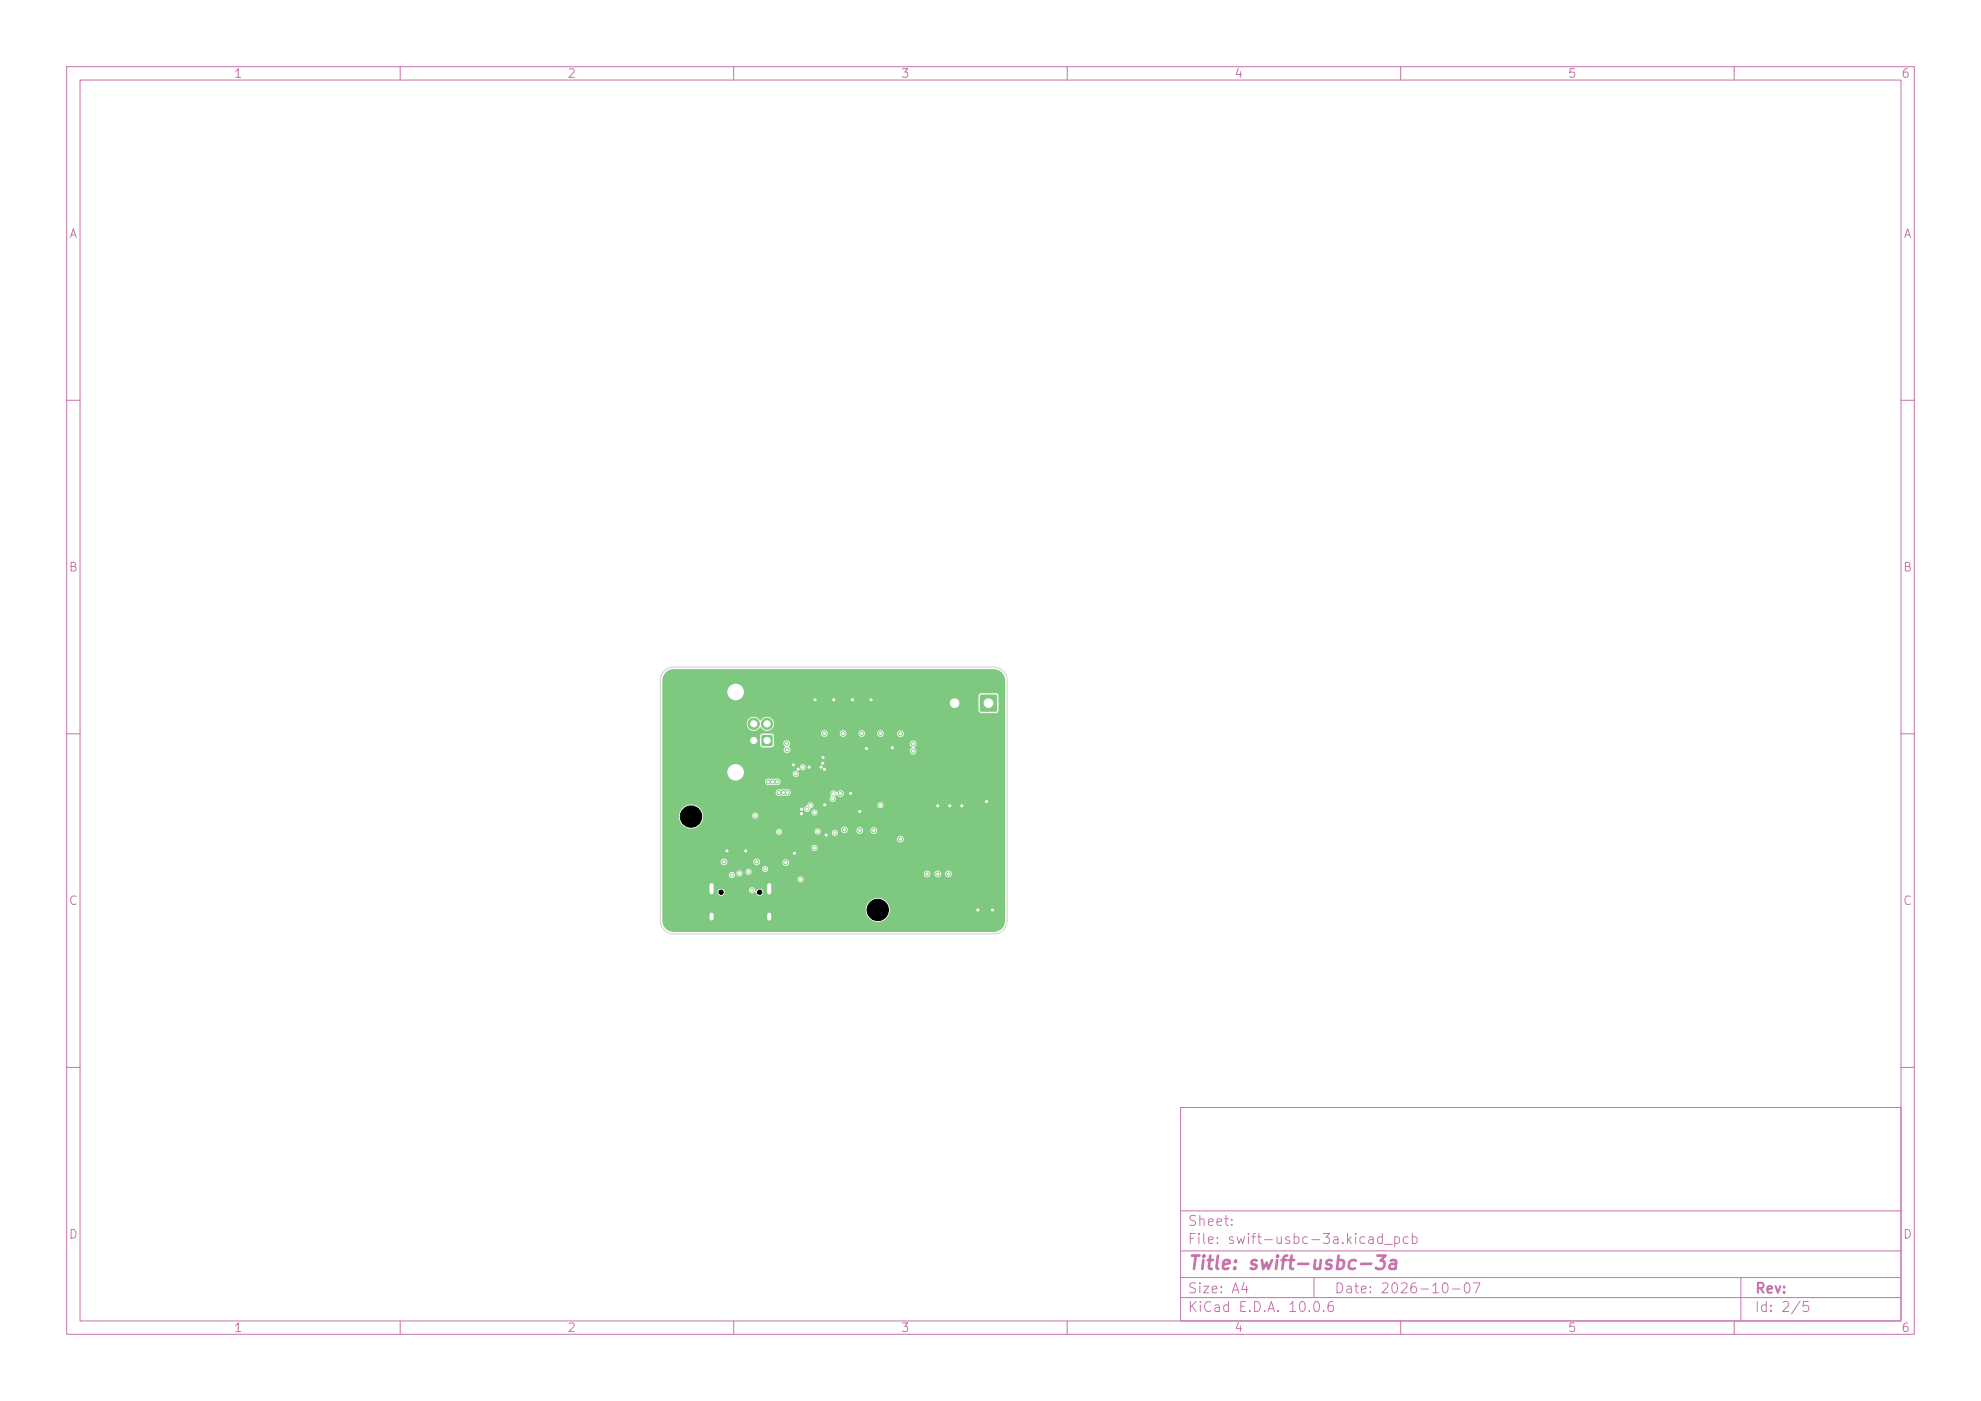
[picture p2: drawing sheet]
<svg xmlns="http://www.w3.org/2000/svg" width="297mm" height="210mm" viewBox="0 0 297 210" stroke-linecap="round" stroke-linejoin="round" font-family="sans-serif">
<defs><g id="words">
<text font-size="2" fill="#c872ab" x="178" y="190.8">Title: swift-usbc-3a</text>
<g font-size="1.5" fill="#c872ab">
<text x="178" y="184.1">Sheet:</text>
<text x="178" y="186.8">File: swift-usbc-3a.kicad_pcb</text>
<text x="178" y="197">KiCad E.D.A. 10.0.6</text>
<text x="178" y="194.2">Size: A4</text>
<text x="200" y="194.2">Date: 2026-10-07</text>
<text x="263" y="197">Id: 2/5</text>
<text x="263" y="194.2">Rev:</text>
</g>
<g font-size="1.3" fill="#c872ab">
<text x="35" y="12">1</text>
<text x="85" y="12">2</text>
<text x="135" y="12">3</text>
<text x="185" y="12">4</text>
<text x="235" y="12">5</text>
<text x="285" y="12">6</text>
<text x="10.3" y="36">A</text>
<text x="285.3" y="36">A</text>
<text x="10.2" y="86">B</text>
<text x="285.2" y="86">B</text>
<text x="10.2" y="136">C</text>
<text x="285.2" y="136">C</text>
<text x="10.2" y="186">D</text>
<text x="285.2" y="186">D</text>
<text x="35" y="200">1</text>
<text x="85" y="200">2</text>
<text x="135" y="200">3</text>
<text x="185" y="200">4</text>
<text x="235" y="200">5</text>
<text x="285" y="200">6</text>
</g>
</g></defs>
<g fill="none" stroke="#c872ab" stroke-width=".15">
<path d="M10 10h277v190h-277zM12 12h273v186h-273zM60 10v2M110 10v2M160 10v2M210 10v2M260 10v2M10 60h2M285 60h2M10 110h2M285 110h2M10 160h2"/>
<path d="M177 166h108v32h-108zM285 160h2M60 198v2M110 198v2M160 198v2M177 194.5h108M177 191.5h108M177 187.5h108M177 181.5h108M197 191.5v3M210 198v2M260 198v2"/>
<path d="M261 191.5v6.5"/>
</g>
<path d="M114.2 110.2h1.6v1.6h-1.6z" fill="#7fc87f"/>
<g fill="#7fc87f" stroke="#7fc87f" stroke-width=".15">
<circle cx="115" cy="108.5" r=".85"/>
<circle cx="113" cy="108.5" r=".85"/>
<circle cx="113" cy="111" r=".85"/>
<circle cx="110.3" cy="115.8" r="1.75"/>
<circle cx="110.3" cy="103.7" r="1.75"/>
</g>
<path d="M106.7 132.7v1.1M106.7 137.1v.6M115.3 132.7v1.1M115.3 137.1v.6" fill="none" stroke="#7fc87f" stroke-width="1"/>
<path d="M147 104.2h2.4v2.4h-2.4z" fill="#7fc87f"/>
<g fill="#7fc87f" stroke="#7fc87f" stroke-width=".15">
<circle cx="143.1" cy="105.4" r="1.3"/>
<circle cx="116.8" cy="124.7" r=".25"/>
<circle cx="127.5" cy="118.9" r=".3"/>
<circle cx="120.2" cy="122" r=".25"/>
<circle cx="119.7" cy="115.3" r=".3"/>
<circle cx="119.1" cy="127.9" r=".3"/>
<circle cx="109" cy="127.5" r=".25"/>
<circle cx="123.4" cy="113.5" r=".3"/>
<circle cx="148.8" cy="136.4" r=".3"/>
<circle cx="140.6" cy="120.8" r=".3"/>
<circle cx="127.8" cy="104.9" r=".3"/>
<circle cx="111.8" cy="127.5" r=".25"/>
<circle cx="123.9" cy="125.2" r=".25"/>
<circle cx="123.7" cy="120.7" r=".3"/>
<circle cx="142.4" cy="120.8" r=".3"/>
<circle cx="146.6" cy="136.4" r=".3"/>
<circle cx="121.3" cy="115" r=".25"/>
<circle cx="128.9" cy="121.7" r=".25"/>
<circle cx="144.2" cy="120.8" r=".3"/>
<circle cx="123.6" cy="115.3" r=".25"/>
<circle cx="123.4" cy="114.4" r=".25"/>
<circle cx="125" cy="104.9" r=".3"/>
<circle cx="130.6" cy="104.9" r=".3"/>
<circle cx="120.2" cy="121.3" r=".3"/>
<circle cx="129.9" cy="112.2" r=".3"/>
<circle cx="133.8" cy="112.1" r=".3"/>
<circle cx="118.9" cy="114.7" r=".3"/>
<circle cx="123.1" cy="115" r=".25"/>
<circle cx="122.2" cy="104.9" r=".3"/>
<circle cx="147.9" cy="120.2" r=".3"/>
<circle cx="122.1" cy="127.1" r=".25"/>
<circle cx="122.1" cy="121.8" r=".25"/>
<circle cx="122.6" cy="124.6" r=".25"/>
<circle cx="113.2" cy="122.3" r=".25"/>
<circle cx="115.8" cy="117.2" r=".3"/>
<circle cx="117.8" cy="129.3" r=".3"/>
<circle cx="113.4" cy="129.2" r=".3"/>
<circle cx="115.2" cy="117.2" r=".3"/>
<circle cx="116.5" cy="117.2" r=".3"/>
<circle cx="108.6" cy="129.2" r=".3"/>
<circle cx="114.7" cy="130.3" r=".25"/>
<circle cx="119.3" cy="116" r=".25"/>
<circle cx="109.7" cy="131.2" r=".25"/>
<circle cx="121" cy="121.3" r=".25"/>
<circle cx="110.9" cy="130.9" r=".25"/>
<circle cx="121.5" cy="120.7" r=".25"/>
<circle cx="112.7" cy="133.4" r=".25"/>
<circle cx="120" cy="131.8" r=".25"/>
<circle cx="112.2" cy="130.7" r=".25"/>
<circle cx="120.3" cy="115" r=".25"/>
<circle cx="124.9" cy="119.7" r=".25"/>
<circle cx="125.2" cy="124.8" r=".25"/>
<circle cx="126" cy="118.9" r=".3"/>
<circle cx="131" cy="124.5" r=".3"/>
<circle cx="126.6" cy="124.4" r=".3"/>
<circle cx="128.9" cy="124.5" r=".3"/>
<circle cx="139" cy="131" r=".3"/>
<circle cx="140.6" cy="131" r=".3"/>
<circle cx="142.2" cy="131" r=".3"/>
<circle cx="116.8" cy="118.8" r=".3"/>
<circle cx="132" cy="110" r=".3"/>
<circle cx="123.6" cy="110" r=".3"/>
<circle cx="135" cy="110" r=".3"/>
<circle cx="129.2" cy="110" r=".3"/>
<circle cx="136.9" cy="111.5" r=".3"/>
<circle cx="135" cy="125.8" r=".3"/>
<circle cx="118" cy="112.4" r=".3"/>
<circle cx="117.4" cy="118.8" r=".3"/>
<circle cx="118" cy="111.5" r=".3"/>
<circle cx="118.1" cy="118.8" r=".3"/>
<circle cx="126.4" cy="110" r=".3"/>
<circle cx="136.9" cy="112.6" r=".3"/>
<circle cx="124.9" cy="118.9" r=".25"/>
<circle cx="132" cy="120.7" r=".25"/>
</g>
<path d="M99.7 100.9l.6-.4 .7-.2h48a1.7 1.7 0 0 1 1.7 1.7v36a1.7 1.7 0 0 1-1.7 1.7h-48a1.7 1.7 0 0 1-1.7-1.7v-1.7h30.5a1.8 1.8 0 0 0 2.5 1.8 1.8 1.8 0 0 0 .4-3.1 1.8 1.8 0 0 0-2.9 1v.3h-30.5v-2.6h8.3a.53 .53 0 0 0 .7 .6 .53 .53 0 0 0 .2-.9h3.8v.1a.51 .51 0 0 0 .4 .4 .51 .51 0 0 0 .6-.3l.1 .1a.53 .53 0 0 0 .6 .6 .53 .53 0 0 0 .3-.8 .53 .53 0 0 0-.9 0h-.2a.46 .46 0 0 0-.4-.5 .46 .46 0 0 0-.5 .4l-3.9-.1a.53 .53 0 0 0-.8 .4h-8.3v-1.9h20.3v.1a.45 .45 0 0 0 .7 .3 .45 .45 0 0 0 0-.8 .45 .45 0 0 0-.7 .4h-20.3v-.7h10v.1a.45 .45 0 0 0 .6 .4 .45 .45 0 0 0 .2-.7h.3v.1a.45 .45 0 0 0 .6 .3 .45 .45 0 0 0 .2-.7h.6v.1a.45 .45 0 0 0 .3 .4 .45 .45 0 0 0 .5-.2h25.9v.2a.5 .5 0 0 0 .6 .4 .5 .5 0 0 0 .4-.6h.6v.2a.5 .5 0 0 0 .6 .4 .5 .5 0 0 0 .4-.6h.6v.2a.5 .5 0 0 0 .8 .3 .5 .5 0 0 0 0-.8 .5 .5 0 0 0-.8 .3h-.6v-.1a.5 .5 0 0 0-.6-.3 .5 .5 0 0 0-.4 .4h-.6v-.1a.5 .5 0 0 0-.6-.3 .5 .5 0 0 0-.4 .4h-25.9a.45 .45 0 0 0-.3-.6 .45 .45 0 0 0-.5 .3h-.7a.45 .45 0 0 0-.7 .3l-.4-.1a.45 .45 0 0 0-.7 .3h-10v-.9h15v.1a.45 .45 0 0 0 .7 .3 .45 .45 0 0 0 0-.7 .45 .45 0 0 0-.7 .3h-15v-1.1h8.7v.2a.5 .5 0 0 0 .6 .4 .5 .5 0 0 0 .5-.6h3.8v.2a.5 .5 0 0 0 .6 .4 .5 .5 0 0 0 .5-.5h3.3v.2a.5 .5 0 0 0 .8 .3 .5 .5 0 0 0 0-.8 .5 .5 0 0 0-.8 .3h-3.3v-.1a.5 .5 0 0 0-.6-.4 .5 .5 0 0 0-.5 .4h-3.8l-.1-.1a.5 .5 0 0 0-.5-.3 .5 .5 0 0 0-.5 .4h-8.7v-2.1h22.4v.2a.45 .45 0 0 0 .7 .3 .45 .45 0 0 0 0-.8 .45 .45 0 0 0-.7 .3h-22.4v-1.3h35.2v.2a.5 .5 0 0 0 .8 .3 .5 .5 0 0 0 0-.8 .5 .5 0 0 0-.8 .3h-35.2v-1.1h17.1v.2a.45 .45 0 0 0 .5 .3 .45 .45 0 0 0 .3-.5h4.9v.1a.45 .45 0 0 0 .5 .4 .45 .45 0 0 0 .4-.3h1.7v.1a.45 .45 0 0 0 .7 .3 .45 .45 0 0 0 0-.7 .45 .45 0 0 0-.7 .3h-1.7l-.1-.5h3.2v.2a.5 .5 0 0 0 .5 .4 .5 .5 0 0 0 .5-.5h1.3v.2a.5 .5 0 0 0 .6 .4 .5 .5 0 0 0 .4-.6h1.1v.2a.5 .5 0 0 0 .8 .3 .5 .5 0 0 0 0-.8 .5 .5 0 0 0-.8 .3h-1.1v-.1a.5 .5 0 0 0-.6-.3 .5 .5 0 0 0-.4 .4h-1.3v-.1a.5 .5 0 0 0-.5-.4 .5 .5 0 0 0-.5 .4h-3.2a.45 .45 0 0 0-.8 .3l-4.9-.1a.45 .45 0 0 0-.5-.3 .45 .45 0 0 0-.3 .4h-17.1v-2.3h2.5v.2a1.8 1.8 0 0 0 2 1.7 1.8 1.8 0 0 0 1.6-2h7.4v.1a.45 .45 0 0 0 .7 .4 .45 .45 0 0 0 0-.8 .45 .45 0 0 0-.7 .3h-7.4l-.1-.5h16.4v.2a.45 .45 0 0 0 .7 .3 .45 .45 0 0 0 0-.8 .45 .45 0 0 0-.7 .3h-16.4l-.3-.5h15.5a.49 .49 0 0 0 .5 .5 .49 .49 0 0 0 .5-.5h.1a.45 .45 0 0 0 .3-.6h9.6v.2a.45 .45 0 0 0 .7 .3 .45 .45 0 0 0 0-.8 .45 .45 0 0 0-.7 .3h-9.6v-.1a.5 .5 0 0 0-.6-.2 .5 .5 0 0 0-.3 .5l-.3 .1-.2 .3h-15.5a1.8 1.8 0 0 0-2-.5 1.8 1.8 0 0 0-1.2 1.6h-2.5v-2.6h25.1v.1a.45 .45 0 0 0 .6 .4 .45 .45 0 0 0 .2-.7l.1-.3 .2-.1a.51 .51 0 0 0 .8 .2 .51 .51 0 0 0 0-.8 .51 .51 0 0 0-.8 .3h-.1a.46 .46 0 0 0-.7-.2 .46 .46 0 0 0-.1 .6l-.2 .5h-25.1v-1h17v.2a.57 .57 0 0 0 .9 .3h.5a.55 .55 0 0 0 .7 0 .55 .55 0 0 0 0-.8 .55 .55 0 0 0-.7 0l-.3-.1-.3 .1a.52 .52 0 0 0-.8 .3h-17v-1.6h15.4v.2a.57 .57 0 0 0 .9 .3l.3 .1 .3-.1a.53 .53 0 0 0 .7-.1 .53 .53 0 0 0-.1-.7 .53 .53 0 0 0-.7 0l-.3-.1-.3 .1a.52 .52 0 0 0-.8 .3h-15.4v-1.2h19.5v.2a.45 .45 0 0 0 .7 .3 .45 .45 0 0 0 0-.8 .45 .45 0 0 0-.7 .3h-19.5v-1h20.6v.2a.45 .45 0 0 0 .7 .3 .45 .45 0 0 0 0-.8 .45 .45 0 0 0-.7 .3h-20.6v-4.6h14.6l.1 1.4 .2 .3h1.5l.3-.2 .1-.4h1.3l.3 .6a.51 .51 0 0 0-.1 .7 .51 .51 0 0 0 .8 .1 .51 .51 0 0 0-.1-.8l.2-.6h17.9v.3l.3 .4a.51 .51 0 0 0-.3 .7 .51 .51 0 0 0 .7 .2 .51 .51 0 0 0 .1-.8l-.1-.2a.51 .51 0 0 0 .1-.9 .51 .51 0 0 0-.8 .3h-17.9a.51 .51 0 0 0-.5-.5 .51 .51 0 0 0-.6 .5h-1.3l-.1-1.1-.1-.2-.2-.2-1.4 .1-.2 .1-.2 .2h-14.6v-.4h23.8a.5 .5 0 0 0 .5 .6 .5 .5 0 0 0 .5-.6h1.8v.1a.5 .5 0 0 0 .6 .5 .5 .5 0 0 0 .4-.6h1.8v.1a.5 .5 0 0 0 .6 .5 .5 .5 0 0 0 .4-.6h1.8v.1a.5 .5 0 0 0 .5 .5 .5 .5 0 0 0 .5-.6h2v.2a.5 .5 0 0 0 .8 .3 .5 .5 0 0 0 0-.8 .5 .5 0 0 0-.8 .3h-2a.51 .51 0 0 0-.5-.5 .51 .51 0 0 0-.5 .5h-1.8v-.1a.5 .5 0 0 0-.6-.4 .5 .5 0 0 0-.4 .5h-1.8v-.1a.5 .5 0 0 0-.6-.4 .5 .5 0 0 0-.4 .5h-1.8v-.1a.5 .5 0 0 0-.6-.4 .5 .5 0 0 0-.4 .5h-23.8v-1.5h12.6v.2a1.07 1.07 0 0 0 .9 .9 1.07 1.07 0 0 0 1.2-.5h.1a1.06 1.06 0 0 0 1.6 .3 1.06 1.06 0 0 0-.1-1.7 1.06 1.06 0 0 0-1.6 .4h-.1a1.06 1.06 0 0 0-1.1-.5 1.06 1.06 0 0 0-.9 .9h-12.6v-4.1h47.4v2.2l.1 .3 .3 .1h2.2l.3-.1 .1-.3v-2.2l-.1-.3-.3-.1h-2.2l-.3 .1-.1 .3h-47.4v-2.5z" fill="#7fc87f"/>
<path d="M99.6 100.6a2 2 0 0 1 1.4-.6h48a2 2 0 0 1 2 2v36a2 2 0 0 1-2 2h-48a2 2 0 0 1-2-2v-36a2 2 0 0 1 .6-1.4z" fill="none" stroke="#d0d2cd" stroke-width=".15"/>
<g fill="#fff" stroke="#fff" stroke-width=".15">
<circle cx="116.8" cy="124.7" r=".15"/>
<circle cx="127.5" cy="118.9" r=".15"/>
<circle cx="120.2" cy="122" r=".15"/>
<circle cx="119.6" cy="115.3" r=".15"/>
<circle cx="119.1" cy="127.9" r=".15"/>
<circle cx="109" cy="127.6" r=".15"/>
<circle cx="123.4" cy="113.6" r=".15"/>
<circle cx="148.8" cy="136.4" r=".15"/>
<circle cx="140.6" cy="120.8" r=".15"/>
<circle cx="127.8" cy="104.9" r=".15"/>
<circle cx="111.8" cy="127.6" r=".15"/>
<circle cx="123.9" cy="125.2" r=".15"/>
<circle cx="123.6" cy="120.6" r=".15"/>
<circle cx="142.4" cy="120.8" r=".15"/>
<circle cx="146.6" cy="136.4" r=".15"/>
<circle cx="121.3" cy="115" r=".15"/>
<circle cx="128.9" cy="121.6" r=".15"/>
<circle cx="144.2" cy="120.8" r=".15"/>
<circle cx="123.6" cy="115.3" r=".15"/>
<circle cx="123.3" cy="114.4" r=".15"/>
<circle cx="125" cy="104.9" r=".15"/>
<circle cx="130.6" cy="104.9" r=".15"/>
<circle cx="120.2" cy="121.3" r=".15"/>
<circle cx="129.9" cy="112.2" r=".15"/>
<circle cx="133.8" cy="112.1" r=".15"/>
<circle cx="119" cy="114.6" r=".15"/>
<circle cx="123.1" cy="115" r=".15"/>
<circle cx="122.2" cy="104.9" r=".15"/>
<circle cx="147.9" cy="120.1" r=".15"/>
<circle cx="122.1" cy="127.1" r=".15"/>
<circle cx="122.1" cy="121.8" r=".15"/>
<circle cx="122.6" cy="124.6" r=".15"/>
<circle cx="113.2" cy="122.3" r=".15"/>
<circle cx="115.8" cy="117.2" r=".15"/>
<circle cx="117.8" cy="129.3" r=".15"/>
<circle cx="113.4" cy="129.2" r=".15"/>
<circle cx="115.2" cy="117.2" r=".15"/>
<circle cx="116.5" cy="117.2" r=".15"/>
<circle cx="108.6" cy="129.2" r=".15"/>
<circle cx="114.7" cy="130.3" r=".15"/>
<circle cx="119.3" cy="116" r=".15"/>
<circle cx="109.7" cy="131.2" r=".15"/>
<circle cx="121" cy="121.3" r=".15"/>
<circle cx="110.9" cy="130.9" r=".15"/>
<circle cx="121.5" cy="120.7" r=".15"/>
<circle cx="112.7" cy="133.4" r=".15"/>
<circle cx="120" cy="131.8" r=".15"/>
<circle cx="112.2" cy="130.7" r=".15"/>
<circle cx="120.3" cy="115" r=".15"/>
<circle cx="124.9" cy="119.7" r=".15"/>
<circle cx="125.2" cy="124.8" r=".15"/>
<circle cx="126" cy="119" r=".15"/>
<circle cx="131" cy="124.5" r=".15"/>
<circle cx="126.6" cy="124.4" r=".15"/>
<circle cx="128.9" cy="124.5" r=".15"/>
<circle cx="139" cy="131" r=".15"/>
<circle cx="140.6" cy="131" r=".15"/>
<circle cx="142.2" cy="131" r=".15"/>
<circle cx="116.8" cy="118.8" r=".15"/>
<circle cx="132" cy="109.9" r=".15"/>
<circle cx="123.6" cy="109.9" r=".15"/>
<circle cx="135" cy="110" r=".15"/>
<circle cx="129.2" cy="109.9" r=".15"/>
<circle cx="136.9" cy="111.5" r=".15"/>
<circle cx="135" cy="125.8" r=".15"/>
<circle cx="118" cy="112.4" r=".15"/>
<circle cx="117.4" cy="118.8" r=".15"/>
<circle cx="118" cy="111.4" r=".15"/>
<circle cx="118" cy="118.8" r=".15"/>
<circle cx="126.4" cy="109.9" r=".15"/>
<circle cx="136.9" cy="112.6" r=".15"/>
<circle cx="125" cy="119" r=".15"/>
<circle cx="132" cy="120.7" r=".15"/>
<circle cx="115" cy="111" r=".46"/>
<circle cx="115" cy="108.5" r=".46"/>
<circle cx="113" cy="108.5" r=".46"/>
<circle cx="113" cy="111" r=".46"/>
<circle cx="110.3" cy="115.8" r="1.16"/>
<circle cx="110.3" cy="103.7" r="1.16"/>
<circle cx="148.2" cy="105.4" r=".65"/>
<circle cx="143.1" cy="105.4" r=".65"/>
</g>
<g fill="#000" stroke="#000" stroke-width=".15">
<circle cx="103.6" cy="122.4" r="1.6"/>
<circle cx="108.1" cy="133.7" r=".33"/>
<circle cx="113.9" cy="133.7" r=".33"/>
<circle cx="131.6" cy="136.4" r="1.6"/>
</g>
<path d="M106.7 132.7v1.1M106.7 137.1v.6M115.3 132.7v1.1M115.3 137.1v.6" fill="none" stroke="#fff" stroke-width=".6"/>
<use href="#words"/>
</svg>
